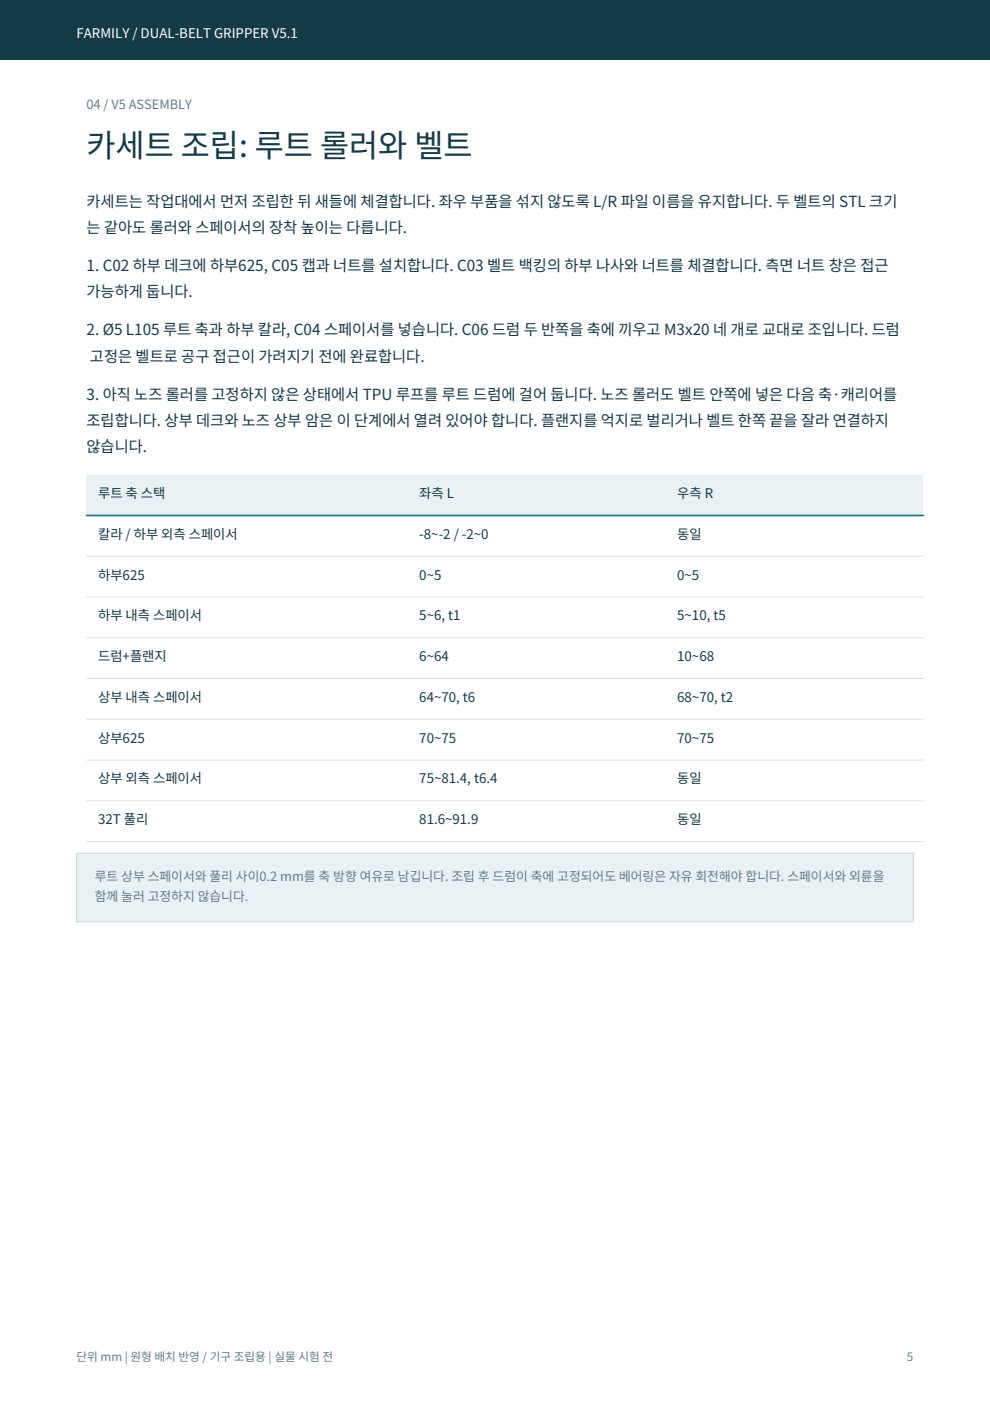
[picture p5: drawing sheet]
<svg xmlns="http://www.w3.org/2000/svg" width="210mm" height="297mm" viewBox="0 0 210 297" stroke-linecap="round" stroke-linejoin="round" font-family="sans-serif">
<defs><g id="words">
<text font-size="6.7" fill="#163b48" x="18.3" y="33.2">카세트 조립: 루트 롤러와 벨트</text>
<g font-size="3.2" fill="#163b48">
<text x="18.3" y="43.9">카세트는 작업대에서 먼저 조립한 뒤 새들에 체결합니다. 좌우 부품을 섞지 않도록 L/R 파일 이름을 유지합니다. 두 벨트의 STL 크기</text>
<text x="18.3" y="49.4">는 같아도 롤러와 스페이서의 장착 높이는 다릅니다.</text>
<text x="18.3" y="57.5">1. C02 하부 데크에 하부625, C05 캡과 너트를 설치합니다. C03 벨트 백킹의 하부 나사와 너트를 체결합니다. 측면 너트 창은 접근</text>
<text x="18.3" y="63">가능하게 둡니다.</text>
<text x="18.3" y="71.1">2. Ø5 L105 루트 축과 하부 칼라, C04 스페이서를 넣습니다. C06 드럼 두 반쪽을 축에 끼우고 M3x20 네 개로 교대로 조입니다. 드럼</text>
<text x="19.1" y="76.7">고정은 벨트로 공구 접근이 가려지기 전에 완료합니다.</text>
<text x="18.3" y="84.7">3. 아직 노즈 롤러를 고정하지 않은 상태에서 TPU 루프를 루트 드럼에 걸어 둡니다. 노즈 롤러도 벨트 안쪽에 넣은 다음 축·캐리어를</text>
<text x="18.3" y="90.3">조립합니다. 상부 데크와 노즈 상부 암은 이 단계에서 열려 있어야 합니다. 플랜지를 억지로 벌리거나 벨트 한쪽 끝을 잘라 연결하지</text>
<text x="18.3" y="95.8">않습니다.</text>
</g>
<text font-size="2.8" fill="#fff" x="16.2" y="8.1">FARMILY / DUAL-BELT GRIPPER V5.1</text>
<g font-size="2.8" fill="#163b48">
<text x="20.8" y="105.6">루트 축 스택</text>
<text x="88.9" y="105.6">좌측 L</text>
<text x="143.6" y="105.6">우측 R</text>
<text x="20.8" y="114.2">칼라 / 하부 외측 스페이서</text>
<text x="88.9" y="114.2">-8~-2 / -2~0</text>
<text x="143.6" y="114.2">동일</text>
<text x="20.8" y="122.9">하부625</text>
<text x="88.9" y="122.9">0~5</text>
<text x="143.6" y="122.9">0~5</text>
<text x="20.8" y="131.5">하부 내측 스페이서</text>
<text x="88.9" y="131.5">5~6, t1</text>
<text x="143.6" y="131.5">5~10, t5</text>
<text x="20.8" y="140.2">드럼+플랜지</text>
<text x="88.9" y="140.2">6~64</text>
<text x="143.6" y="140.2">10~68</text>
<text x="20.8" y="148.8">상부 내측 스페이서</text>
<text x="88.9" y="148.8">64~70, t6</text>
<text x="143.6" y="148.8">68~70, t2</text>
<text x="20.8" y="157.4">상부625</text>
<text x="88.9" y="157.4">70~75</text>
<text x="143.6" y="157.4">70~75</text>
<text x="20.8" y="166.1">상부 외측 스페이서</text>
<text x="88.9" y="166.1">75~81.4, t6.4</text>
<text x="143.6" y="166.1">동일</text>
<text x="20.8" y="174.7">32T 풀리</text>
<text x="88.9" y="174.7">81.6~91.9</text>
<text x="143.6" y="174.7">동일</text>
</g>
<g font-size="2.7" fill="#627d89">
<text x="18.3" y="23.2">04 / V5 ASSEMBLY</text>
<text x="20.1" y="186.8">루트 상부 스페이서와 풀리 사이0.2 mm를 축 방향 여유로 남깁니다. 조립 후 드럼이 축에 고정되어도 베어링은 자유 회전해야 합니다. 스페이서와 외륜을</text>
<text x="20.1" y="191.1">함께 눌러 고정하지 않습니다.</text>
</g>
<g font-size="2.5" fill="#627d89">
<text x="16.2" y="288.6">단위 mm | 원형 배치 반영 / 기구 조립용 | 실물 시험 전</text>
<text x="192.3" y="288.6">5</text>
</g>
</g></defs>
<path d="M0 0h209.9v12.7h-209.9z" fill-rule="evenodd" fill="#163b48"/>
<path d="M18.3 100.6h177.5v8.7h-177.5z" fill-rule="evenodd" fill="#eaf1f4"/>
<path d="M18.3 109.3h177.5" fill="none" stroke="#17788a" stroke-width=".35"/>
<path d="M18.3 117.9h177.5M18.3 126.6h177.5M18.3 135.2h177.5M18.3 143.9h177.5M18.3 152.5h177.5M18.3 161.1h177.5M18.3 169.8h177.5M18.3 178.4h177.5" fill="none" stroke="#d7e1e5" stroke-width=".21"/>
<path d="M16.2 180.9h177.5v14.5h-177.5z" fill-rule="evenodd" fill="#eaf1f4"/>
<path d="M16.2 180.9h177.5v14.5h-177.5z" fill="none" stroke="#cbdae0" stroke-width=".21"/>
<use href="#words"/>
</svg>
